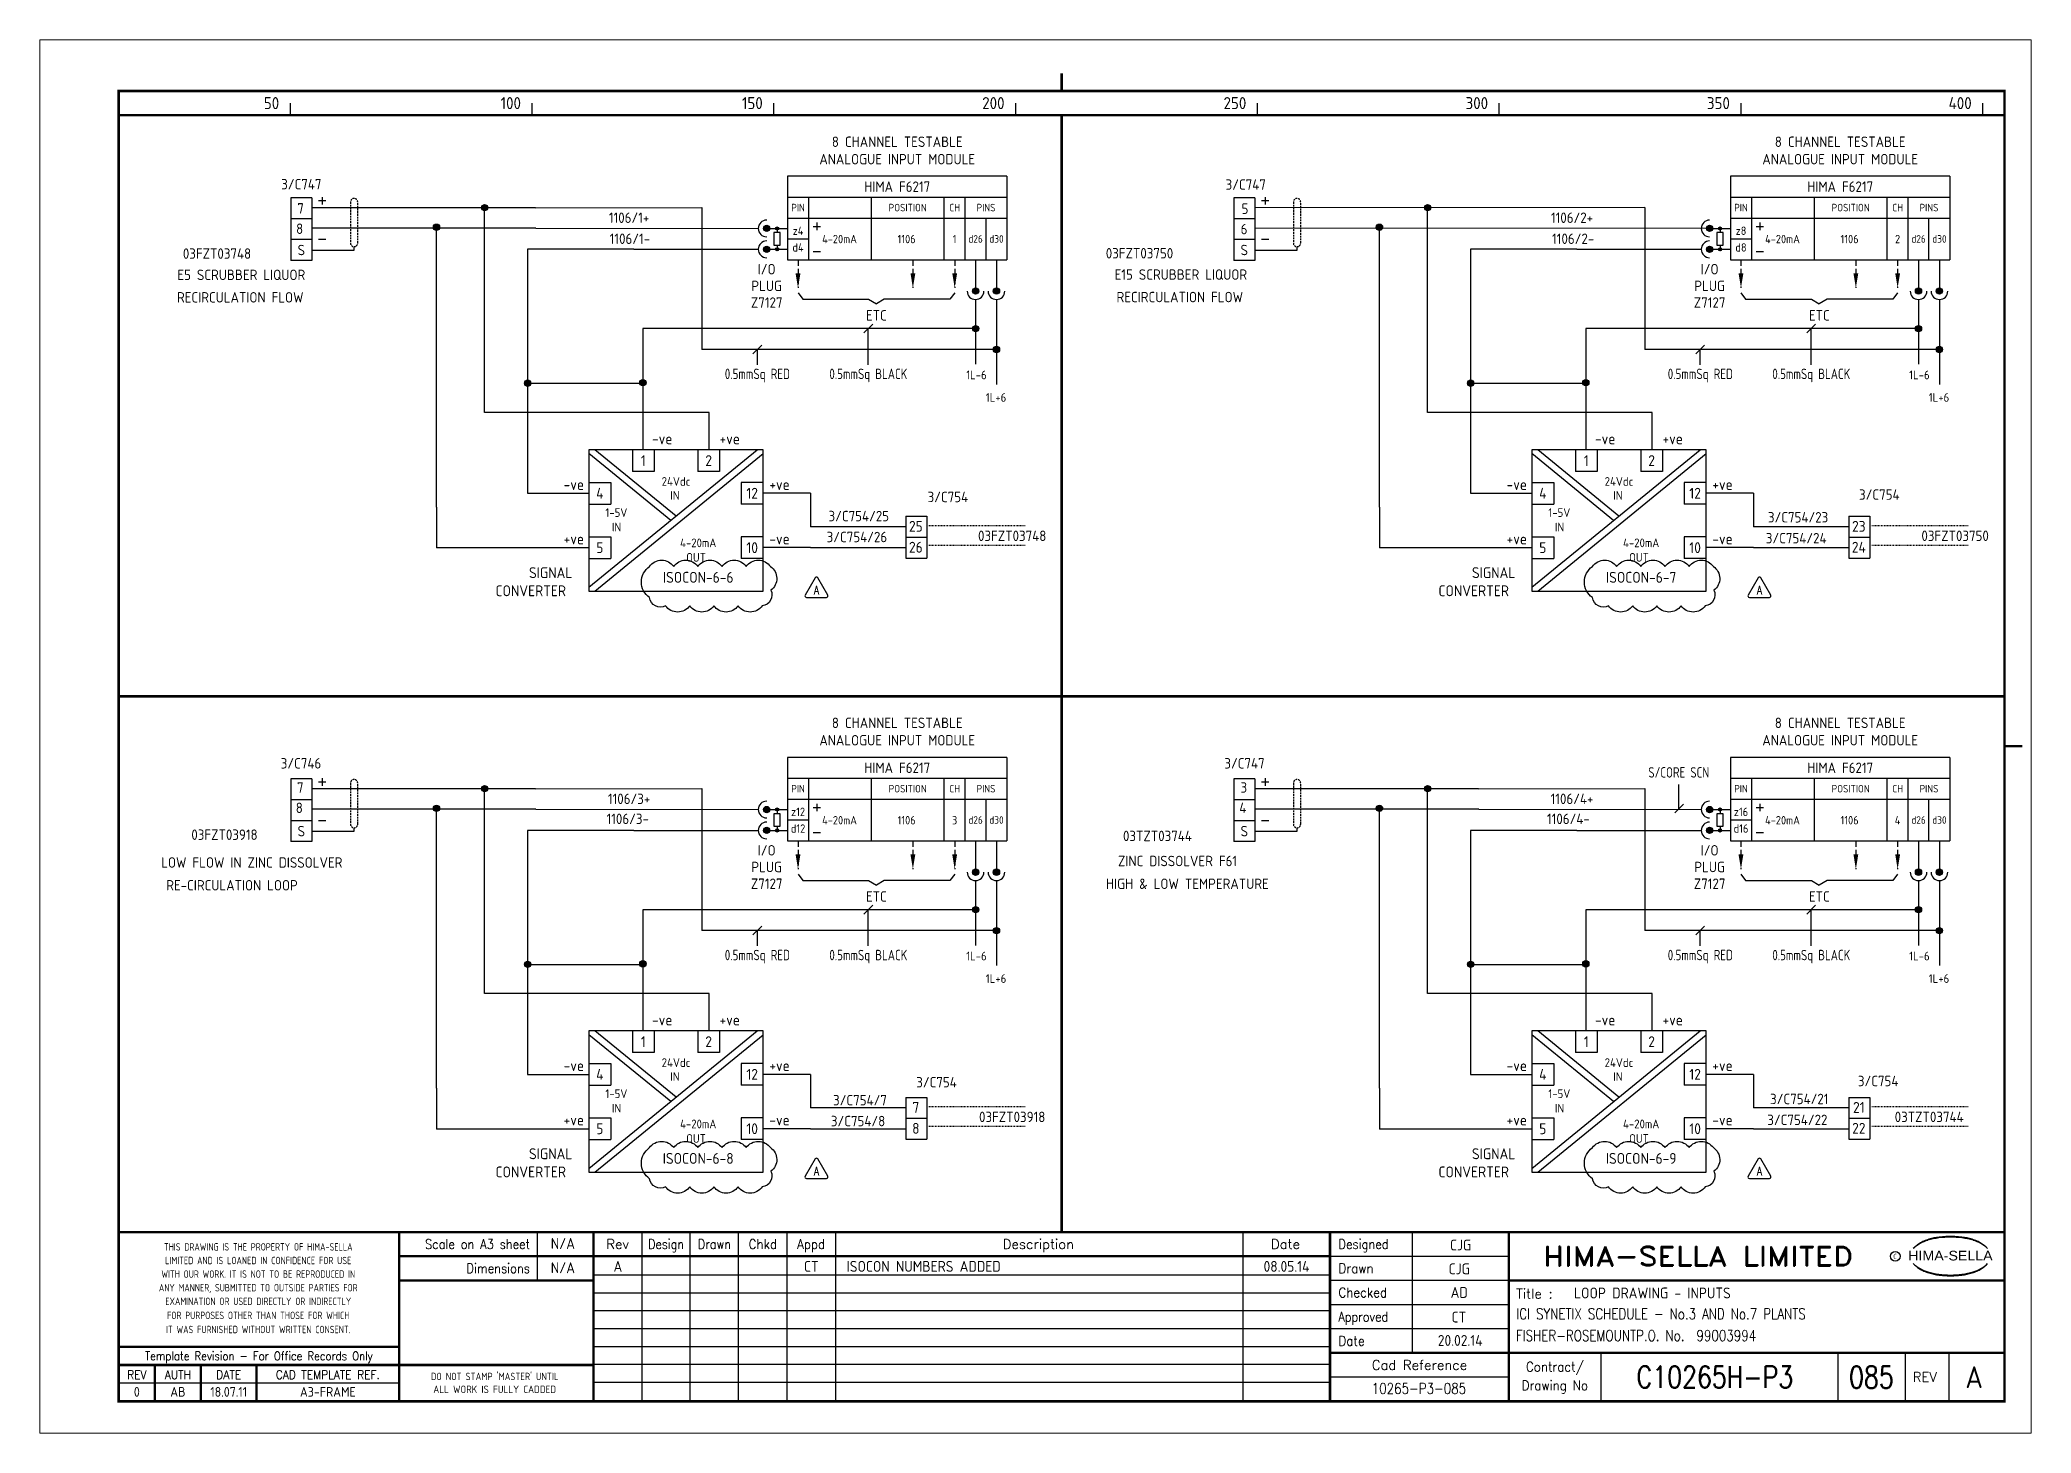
# Paper-space layout 'Layout1' of a CAD drawing. Extents: x 41 to 369, y 29 to 258.
# The model-space entities are those that its viewports show. They can reach past a viewport. Long polylines and large blocks are cut down to what shows.
import ezdxf
from ezdxf.enums import TextEntityAlignment as Align

# ---------------------------------------------------------------- set-up
doc = ezdxf.new("R2010")
doc.units = 0
doc.header["$LTSCALE"] = 0.25
doc.header["$MEASUREMENT"] = 0
doc.linetypes.add('HIDDEN', pattern=[0.375, 0.25, -0.125])
doc.linetypes.add('HIDDEN2', pattern=[4.7625, 3.175, -1.5875])
doc.layers.get('0').update_dxf_attribs({"color": 41, "linetype": 'CONTINUOUS'})
for name, color, linetype in [('00-DRG_FRAME', 12, 'CONTINUOUS'), ('01-DRAW', 7, 'CONTINUOUS'), ('02-TEXT', 2, 'CONTINUOUS'), ('051-TEXT', 2, 'CONTINUOUS'), ('DIM', 3, 'CONTINUOUS')]:
    doc.layers.add(name, color=color, linetype=linetype)
doc.styles.add('ARIAL', font='arial.ttf', dxfattribs={"height": 2.5})
doc.styles.add('ISO', font='iso.shx')
doc.styles.add('ROMAND', font='ROMAND')
doc.styles.add('ROMANS', font='romans.shx', dxfattribs={"width": 0.8})

psp = doc.layouts.get("Layout1")

msp = doc.modelspace()

# ---------------------------------------------------------------- texts
at = {"layer": '00-DRG_FRAME', "style": 'ISO'}
for s, p in [('50', (47.69, 267.75)), ('100', (97.69, 267.75)), ('150', (147.69, 267.75)), ('200', (197.69, 267.75)), ('250', (247.69, 267.75)), ('300', (297.69, 267.75)), ('350', (347.69, 267.75)), ('400', (397.69, 267.75))]:
    msp.add_text(s, height=2.5, dxfattribs=at).set_placement(p, align=Align.RIGHT)
at = {"layer": '00-DRG_FRAME', "color": 3, "style": 'ISO'}
for s, width, p in [('THIS DRAWING IS THE PROPERTY OF HIMA-SELLA', 0.9, (43.36, 32.44)), ("DO NOT STAMP 'MASTER' UNTIL", 0.95, (92.25, 5.79))]:
    msp.add_text(s, height=1.53, dxfattribs=dict(at, width=width)).set_placement(p, align=Align.MIDDLE)
at = {"layer": '00-DRG_FRAME', "color": 4, "style": 'ROMAND', "width": 0.87}
for s, p in [('Scale on A3 sheet', (99.54, 32)), ('Dimensions', (99.54, 27.01))]:
    msp.add_text(s, height=2, dxfattribs=at).set_placement(p, align=Align.RIGHT)
at = {"layer": '00-DRG_FRAME', "color": 4, "style": 'ROMAND'}
for s, p in [('Rev', (117.7, 32)), ('Description', (204.69, 32)), ('Date', (255.79, 32))]:
    msp.add_text(s, height=2, dxfattribs=at).set_placement(p, align=Align.CENTER)
for s, width, p in [('Design', 0.85, (127.7, 32)), ('Drawn', 0.85, (137.7, 32)), ('Chkd', 0.9, (147.7, 32)), ('Appd', 0.9, (157.7, 32))]:
    msp.add_text(s, height=2, dxfattribs=dict(at, width=width)).set_placement(p, align=Align.CENTER)
for s, width, p in [('Designed', 0.87, (266.75, 32)), ('Drawn', 0.9, (266.75, 27)), ('Checked', 0.9, (266.75, 22)), ('Approved', 0.85, (266.75, 17)), ('Date', 0.9, (266.75, 12))]:
    msp.add_text(s, height=2, dxfattribs=dict(at, width=width)).set_placement(p)
at = {"layer": '00-DRG_FRAME', "color": 3, "style": 'ISO'}
for s, width, p in [('LIMITED AND IS LOANED IN CONFIDENCE FOR USE', 0.9, (43.36, 29.62)), ('ANY MANNER, SUBMITTED TO OUTSIDE PARTIES FOR', 0.87, (43.36, 23.99)), ('WITH OUR WORK. IT IS NOT TO BE REPRODUCED IN', 0.87, (43.36, 26.81)), ('EXAMINATION OR USED DIRECTLY OR INDIRECTLY', 0.9, (43.36, 21.18)), ('FOR PURPOSES OTHER THAN THOSE FOR WHICH', 0.9, (43.36, 18.27)), ('IT WAS FURNISHED WITHOUT WRITTEN CONSENT.', 0.9, (43.36, 15.35))]:
    msp.add_text(s, height=1.53, dxfattribs=dict(at, width=width)).set_placement(p, align=Align.MIDDLE_CENTER)
at = {"layer": '00-DRG_FRAME', "style": 'ROMAND', "width": 1.15}
msp.add_text('HIMA-SELLA LIMITED', height=4, dxfattribs=at).set_placement((341.1, 30.5), align=Align.MIDDLE)
at = {"layer": '00-DRG_FRAME', "color": 3, "style": 'ISO', "width": 0.9}
msp.add_text('C', height=1, dxfattribs=at).set_placement((381.84, 30), align=Align.CENTER)
at = {"layer": '00-DRG_FRAME', "style": 'ARIAL', "width": 1.05}
msp.add_text('HIMA-SELLA', height=2, dxfattribs=at).set_placement((393.3, 29.63), align=Align.CENTER)
at = {"layer": '00-DRG_FRAME', "color": 4, "style": 'ROMAND'}
msp.add_text('Title :', height=2, dxfattribs=at).set_placement((303.5, 21.75))
for s, height, width, p in [('Template Revision - For Office Records Only', 1.8, 0.85, (43.5, 9.62)), ('Contract/', 2, 0.9, (311.5, 7.5)), ('REV', 1.8, 0.9, (18.25, 6)), ('AUTH', 1.8, 0.9, (26.75, 6)), ('DATE', 1.8, 0.9, (37.25, 6)), ('CAD TEMPLATE REF.', 1.8, 0.9, (57.75, 6)), ('Drawing No', 2, 0.9, (311.5, 3.5))]:
    msp.add_text(s, height=height, dxfattribs=dict(at, width=width)).set_placement(p, align=Align.MIDDLE)
for s, p in [('Cad Reference', (283.5, 8)), ('REV', (388, 5.5))]:
    msp.add_text(s, height=2, dxfattribs=at).set_placement(p, align=Align.MIDDLE)
at = {"layer": '00-DRG_FRAME', "color": 41, "style": 'ISO'}
for s, p in [('0', (18.25, 1.45)), ('AB', (26.75, 1.45)), ('18.07.11', (37.25, 1.45)), ('A3-FRAME', (57.75, 1.45))]:
    msp.add_text(s, height=2, dxfattribs=at).set_placement(p, align=Align.CENTER)
at = {"layer": '00-DRG_FRAME', "color": 3, "style": 'ISO'}
msp.add_text('ALL WORK IS FULLY CADDED', height=1.53, dxfattribs=at).set_placement((92.25, 2.98), align=Align.MIDDLE_CENTER)
at = {"layer": '01-DRAW', "style": 'ISO'}
for s, height, p in [('8 CHANNEL TESTABLE', 2.16, (175.5, 259.93)), ('8 CHANNEL TESTABLE', 2.16, (370.5, 259.93)), ('ANALOGUE INPUT MODULE', 2.16, (175.5, 256.33)), ('ANALOGUE INPUT MODULE', 2.16, (370.5, 256.33)), ('3/C747', 2.16, (52.27, 251.15)), ('HIMA F6217', 2.16, (175.5, 250.64)), ('3/C747', 2.16, (247.57, 251.07)), ('HIMA F6217', 2.16, (370.5, 250.64)), ('7', 2.16, (52.12, 246.15)), ('PIN', 1.555, (154.98, 246.62)), ('POSITION', 1.555, (177.66, 246.62)), ('CH', 1.555, (187.38, 246.62)), ('PINS', 1.555, (193.86, 246.62)), ('5', 2.16, (247.42, 246.08)), ('PIN', 1.555, (349.98, 246.62)), ('POSITION', 1.555, (372.66, 246.62)), ('CH', 1.555, (382.38, 246.62)), ('PINS', 1.555, (388.86, 246.62)), ('8', 2.16, (51.92, 241.94)), ('1106/1+', 2.16, (120.04, 244.22)), ('z4', 1.728, (154.99, 241.74)), ('6', 2.16, (247.22, 241.87)), ('1106/2+', 2.16, (315.04, 244.22)), ('z8', 1.728, (349.99, 241.74)), ('03FZT03748', 2.16, (34.83, 236.8)), ('S', 2.16, (52.27, 237.54)), ('1106/1-', 2.16, (120.22, 239.87)), ('d4', 1.728, (154.99, 238.29)), ('4-20mA', 1.728, (163.57, 240.02)), ('1106', 1.728, (177.44, 240.02)), ('1', 1.73, (187.37, 240.02)), ('d26', 1.555, (191.7, 240.14)), ('d30', 1.555, (196.02, 240.14)), ('03FZT03750', 2.16, (225.6, 236.87)), ('S', 2.16, (247.27, 237.54)), ('1106/2-', 2.16, (315.28, 239.87)), ('d8', 1.728, (349.99, 238.29)), ('4-20mA', 1.728, (358.57, 240.02)), ('1106', 1.728, (372.44, 240.02)), ('2', 1.73, (382.37, 240.02)), ('d26', 1.555, (386.7, 240.14)), ('d30', 1.555, (391.02, 240.14)), ('I/O', 2.16, (148.5, 233.58)), ('I/O', 2.16, (343.5, 233.58)), ('E5 SCRUBBER LIQUOR', 2.16, (39.86, 232.4)), ('PLUG', 2.16, (148.5, 230.12)), ('E15 SCRUBBER LIQUOR', 2.16, (234.15, 232.46)), ('PLUG', 2.16, (343.5, 230.12)), ('RECIRCULATION FLOW', 2.16, (39.64, 227.75)), ('Z7127', 2.16, (148.5, 226.67)), ('RECIRCULATION FLOW', 2.16, (233.93, 227.81)), ('Z7127', 2.16, (343.5, 226.67)), ('ETC', 2.16, (171.18, 224.02)), ('ETC', 2.16, (366.18, 224.02)), ('3/C754', 2.16, (185.97, 186.46)), ('3/C754', 2.16, (378.59, 186.95)), ('3/C754/25', 2.16, (167.55, 182.51)), ('3/C754/23', 2.16, (361.79, 182.26)), ('4-20mA', 1.8, (134.34, 177.15)), ('3/C754/26', 2.16, (167.16, 178.18)), ('03FZT03748', 2.16, (199.27, 178.43)), ('4-20mA', 1.8, (329.34, 177.15)), ('3/C754/24', 2.16, (361.4, 177.94)), ('03FZT03750', 2.16, (394.27, 178.43)), ('OUT', 1.8, (133.89, 174.15)), ('OUT', 1.8, (328.89, 174.15)), ('ISOCON-6-6', 2.25, (134.34, 169.8)), ('ISOCON-6-7', 2.25, (329.34, 169.8)), ('8 CHANNEL TESTABLE', 2.16, (175.5, 139.74)), ('8 CHANNEL TESTABLE', 2.16, (370.5, 139.74)), ('ANALOGUE INPUT MODULE', 2.16, (175.5, 136.14)), ('ANALOGUE INPUT MODULE', 2.16, (370.5, 136.14)), ('3/C746', 2.16, (52.2, 131.37)), ('HIMA F6217', 2.16, (175.5, 130.45)), ('3/C747', 2.16, (247.32, 131.37)), ('HIMA F6217', 2.16, (370.5, 130.45)), ('7', 2.16, (52.05, 126.38)), ('PIN', 1.555, (154.98, 126.43)), ('POSITION', 1.555, (177.66, 126.43)), ('CH', 1.555, (187.38, 126.43)), ('PINS', 1.555, (193.86, 126.43)), ('3', 2.16, (247.17, 126.38)), ('PIN', 1.555, (349.98, 126.43)), ('POSITION', 1.555, (372.66, 126.43)), ('CH', 1.555, (382.38, 126.43)), ('PINS', 1.555, (388.86, 126.43)), ('8', 2.16, (51.85, 122.17)), ('1106/3+', 2.16, (120.04, 124.03)), ('4', 2.16, (246.97, 122.17)), ('1106/4+', 2.16, (315.04, 124.03)), ('S', 2.16, (52.27, 117.35)), ('1106/3-', 2.16, (119.76, 119.89)), ('d12', 1.728, (154.99, 118.1)), ('z12', 1.728, (154.99, 121.55)), ('4-20mA', 1.728, (163.57, 119.82)), ('1106', 1.728, (177.44, 119.82)), ('3', 1.73, (187.37, 119.82)), ('d26', 1.555, (191.7, 119.95)), ('d30', 1.555, (196.02, 119.95)), ('S', 2.16, (247.27, 117.35)), ('1106/4-', 2.16, (314.29, 119.88)), ('d16', 1.728, (349.99, 118.1)), ('z16', 1.728, (349.99, 121.55)), ('4-20mA', 1.728, (358.57, 119.82)), ('1106', 1.728, (372.44, 119.82)), ('4', 1.73, (382.37, 119.82)), ('d26', 1.555, (386.7, 119.95)), ('d30', 1.555, (391.02, 119.95)), ('03FZT03918', 2.16, (36.38, 116.61)), ('I/O', 2.16, (148.5, 113.38)), ('03TZT03744', 2.16, (229.31, 116.35)), ('I/O', 2.16, (343.5, 113.38)), ('LOW FLOW IN ZINC DISSOLVER', 2.16, (42.03, 110.86)), ('PLUG', 2.16, (148.5, 109.93)), ('ZINC DISSOLVER F61', 2.16, (233.47, 111.17)), ('PLUG', 2.16, (343.5, 109.93)), ('RE-CIRCULATION LOOP', 2.16, (37.93, 106.15)), ('Z7127', 2.16, (148.5, 106.47)), ('HIGH & LOW TEMPERATURE', 2.16, (235.5, 106.46)), ('Z7127', 2.16, (343.5, 106.47)), ('ETC', 2.16, (171.18, 103.83)), ('ETC', 2.16, (366.18, 103.83)), ('3/C754', 2.16, (183.62, 65.41)), ('3/C754', 2.16, (378.35, 65.66)), ('3/C754/7', 2.16, (167.8, 61.7)), ('3/C754/21', 2.16, (362.04, 61.95)), ('4-20mA', 1.8, (134.34, 56.96)), ('3/C754/8', 2.16, (167.4, 57.38)), ('03FZT03918', 2.16, (199.27, 58.24)), ('4-20mA', 1.8, (329.34, 56.96)), ('3/C754/22', 2.16, (361.64, 57.62)), ('03TZT03744', 2.16, (388.9, 58.24)), ('OUT', 1.8, (133.89, 53.96)), ('OUT', 1.8, (328.89, 53.96)), ('ISOCON-6-8', 2.25, (134.34, 49.61)), ('ISOCON-6-9', 2.25, (329.34, 49.61))]:
    msp.add_text(s, height=height, dxfattribs=at).set_placement(p, align=Align.CENTER)
at = {"layer": '01-DRAW', "style": 'ISO', "width": 0.85}
for s, p in [('0.5mmSq RED', (146.57, 211.92)), ('0.5mmSq BLACK', (169.52, 211.92)), ('0.5mmSq RED', (341.57, 211.92)), ('0.5mmSq BLACK', (364.52, 211.92)), ('S/CORE SCN', (337.11, 129.5)), ('0.5mmSq RED', (146.57, 91.72)), ('0.5mmSq BLACK', (169.52, 91.72)), ('0.5mmSq RED', (341.57, 91.72)), ('0.5mmSq BLACK', (364.52, 91.72))]:
    msp.add_text(s, height=2.16, dxfattribs=at).set_placement(p, align=Align.CENTER)
at = {"layer": '01-DRAW', "style": 'ISO'}
for s, height, p in [('1L-6', 1.8, (189.76, 211.88)), ('1L-6', 1.8, (384.76, 211.88)), ('1L+6', 1.8, (193.81, 207.23)), ('1L+6', 1.8, (388.81, 207.23)), ('1-5V', 1.8, (115.15, 183.41)), ('IN', 1.8, (116.5, 180.41)), ('1-5V', 1.8, (310.15, 183.41)), ('IN', 1.8, (311.5, 180.41)), ('SIGNAL', 2.25, (99.35, 170.76)), ('SIGNAL', 2.25, (294.35, 170.76)), ('CONVERTER', 2.25, (92.42, 167.01)), ('CONVERTER', 2.25, (287.42, 167.01)), ('1L-6', 1.8, (189.76, 91.69)), ('1L-6', 1.8, (384.76, 91.69)), ('1L+6', 1.8, (193.81, 87.04)), ('1L+6', 1.8, (388.81, 87.04)), ('1-5V', 1.8, (115.15, 63.22)), ('IN', 1.8, (116.5, 60.22)), ('1-5V', 1.8, (310.15, 63.22)), ('IN', 1.8, (311.5, 60.22)), ('SIGNAL', 2.25, (99.35, 50.57)), ('SIGNAL', 2.25, (294.35, 50.57)), ('CONVERTER', 2.25, (92.42, 46.82)), ('CONVERTER', 2.25, (287.42, 46.82))]:
    msp.add_text(s, height=height, dxfattribs=at).set_placement(p)
for s, p in [('-ve', (129.01, 198.44)), ('+ve', (142.97, 198.44)), ('-ve', (324.01, 198.44)), ('+ve', (337.97, 198.44)), ('-ve', (110.73, 188.99)), ('+ve', (153.27, 188.99)), ('-ve', (305.73, 188.99)), ('+ve', (348.27, 188.99)), ('+ve', (110.73, 177.74)), ('-ve', (153.27, 177.74)), ('+ve', (305.73, 177.74)), ('-ve', (348.27, 177.74)), ('-ve', (129.01, 78.25)), ('+ve', (142.97, 78.25)), ('-ve', (324.01, 78.25)), ('+ve', (337.97, 78.25)), ('-ve', (110.73, 68.8)), ('+ve', (153.27, 68.8)), ('-ve', (305.73, 68.8)), ('+ve', (348.27, 68.8)), ('+ve', (110.73, 57.55)), ('-ve', (153.27, 57.55)), ('+ve', (305.73, 57.55)), ('-ve', (348.27, 57.55))]:
    msp.add_text(s, height=2.25, dxfattribs=at).set_placement(p, align=Align.RIGHT)
for s, height, p in [('1', 2.25, (123, 195.06)), ('2', 2.25, (136.5, 195.06)), ('1', 2.25, (318, 195.06)), ('2', 2.25, (331.5, 195.06)), ('4', 2.25, (114, 188.31)), ('24Vdc', 1.8, (129.75, 190.75)), ('12', 2.25, (145.5, 188.31)), ('4', 2.25, (309, 188.31)), ('24Vdc', 1.8, (324.75, 190.75)), ('12', 2.25, (340.5, 188.31)), ('IN', 1.8, (129.53, 187.87)), ('IN', 1.8, (324.53, 187.87)), ('25', 2.25, (179.35, 181.47)), ('23', 2.25, (374.35, 181.47)), ('5', 2.25, (114, 177.06)), ('10', 2.25, (145.5, 177.06)), ('26', 2.25, (179.35, 177.15)), ('5', 2.25, (309, 177.06)), ('10', 2.25, (340.5, 177.06)), ('24', 2.25, (374.35, 177.15)), ('1', 2.25, (123, 74.87)), ('2', 2.25, (136.5, 74.87)), ('1', 2.25, (318, 74.87)), ('2', 2.25, (331.5, 74.87)), ('24Vdc', 1.8, (129.75, 70.55)), ('24Vdc', 1.8, (324.75, 70.55)), ('4', 2.25, (114, 68.12)), ('IN', 1.8, (129.53, 67.67)), ('12', 2.25, (145.5, 68.12)), ('4', 2.25, (309, 68.12)), ('IN', 1.8, (324.53, 67.67)), ('12', 2.25, (340.5, 68.12)), ('7', 2.25, (179.35, 61.28)), ('21', 2.25, (374.35, 61.28)), ('5', 2.25, (114, 56.87)), ('10', 2.25, (145.5, 56.87)), ('8', 2.25, (179.35, 56.96)), ('5', 2.25, (309, 56.87)), ('10', 2.25, (340.5, 56.87)), ('22', 2.25, (374.35, 56.96))]:
    msp.add_text(s, height=height, dxfattribs=at).set_placement(p, align=Align.MIDDLE)

# ---------------------------------------------------------------- blocks, each defined once
blk = doc.blocks.new('A3-REVA')
at = {"layer": '051-TEXT', "style": 'ISO'}
for tag, p in [('DESIGNED', (292.01, 31.7)), ('A', (117.73, 27.28)), ('DES', (127.73, 27.28)), ('DRN', (137.73, 27.28)), ('CHKD', (147.73, 27.28)), ('APPD', (157.73, 27.28)), ('DATE', (256, 27.28)), ('DRAWN', (291.72, 26.77)), ('CHECKED', (291.72, 21.89)), ('APPD', (291.65, 16.79)), ('DATE', (291.92, 11.96))]:
    blk.add_attdef(tag, text='', height=2.25, dxfattribs=at).set_placement(p, align=Align.CENTER)
blk.add_attdef('DESCRIPTION', (165.03, 27.28), '', height=2.25, dxfattribs=at)
blk = doc.blocks.new('A3-TITLE')
at = {"layer": '051-TEXT', "style": 'ISO'}
blk.add_attdef('TITLE_1', (315.46, 21.78), '', height=2.25, dxfattribs=at)
for tag, p in [('DRGNO', (376.96, 3.24)), ('REV.', (398.2, 3.24))]:
    blk.add_attdef(tag, text='', height=4.5, dxfattribs=at).set_placement(p, align=Align.CENTER)
blk = doc.blocks.new('A3-CONTRACT')
at = {"layer": '051-TEXT', "color": 41, "style": 'ISO'}
for tag, height, p in [('SCALE', 2.25, (106.71, 31.82)), ('DIMS', 2.25, (106.71, 26.8)), ('CONTRACT', 4.5, (344.94, 3.1)), ('CAD-REF', 2.25, (283.73, 1.84))]:
    blk.add_attdef(tag, text='', height=height, dxfattribs=at).set_placement(p, align=Align.CENTER)
for tag, p in [('TITLE_2', (303.86, 17.28)), ('TITLE_3', (303.79, 12.78))]:
    blk.add_attdef(tag, p, '', height=2.25, dxfattribs=at)
blk = doc.blocks.new('DOT')
for radius in [0.75, 0.65, 0.55, 0.45, 0.35, 0.25, 0.15, 0.05]:
    blk.add_circle((0, 0), radius)
blk = doc.blocks.new('TRI-A')
at = {"layer": '01-DRAW'}
blk.add_lwpolyline([(-0.26, 2.55), (-2.34, -1.05, 0.57735), (-2.08, -1.5), (2.08, -1.5, 0.57735), (2.34, -1.05), (0.26, 2.55, 0.57735)], format="xyb", close=True, dxfattribs=at)
at = {"layer": '02-TEXT', "color": 2, "style": 'ROMANS', "width": 0.8}
blk.add_text('A', height=1.8, dxfattribs=at).set_placement((0, 0), align=Align.MIDDLE)

# ---------------------------------------------------------------- linework, layer by layer
at = {"layer": '00-DRG_FRAME'}
for p, q in [((50, 266.5), (50, 269)), ((100, 266.5), (100, 269)), ((150, 266.5), (150, 269)), ((200, 266.5), (200, 269)), ((250, 266.5), (250, 269)), ((300, 266.5), (300, 269)), ((350, 266.5), (350, 269)), ((400, 266.5), (400, 269)), ((101.01, 35.5), (101.01, 25.5)), ((122.7, 35.5), (122.7, 0.5)), ((132.7, 0.5), (132.7, 35.5)), ((142.7, 0.5), (142.7, 35.5)), ((152.7, 35.5), (152.7, 0.5)), ((162.7, 35.5), (162.7, 0.5)), ((247, 35.5), (247, 0.5)), ((282, 35.5), (282, 10.5)), ((265, 30.5), (302, 30.5)), ((265, 26.59), (112.7, 26.59)), ((302, 25.5), (265, 25.5)), ((265, 22.89), (112.7, 22.89)), ((265, 19.19), (112.7, 19.19)), ((265, 20.5), (302, 20.5)), ((265, 15.49), (112.7, 15.49)), ((302, 15.5), (265, 15.5)), ((265, 11.79), (112.7, 11.79)), ((321, 10.5), (321, 0.5)), ((370, 10.5), (370, 0.5)), ((384, 0.5), (384, 10.5)), ((393, 10.5), (393, 0.5)), ((72.5, 4.25), (14.5, 4.25)), ((265, 8.09), (112.7, 8.09)), ((265, 4.39), (112.7, 4.39)), ((302, 5.5), (265, 5.5))]:
    msp.add_line(p, q, dxfattribs=at)
at = {"layer": '00-DRG_FRAME', "const_width": 0.5}
for points in [[(209.5, 271.5), (209.5, 275.18)], [(209.5, 271.5), (209.5, 275.18)], [(14.5, 266.5), (404.5, 266.5)], [(209.5, 35.5), (209.5, 266.5)], [(14.5, 146.31), (404.5, 146.31)], [(404.5, 136), (408.18, 136)], [(404.5, 35.5), (14.5, 35.5)], [(72.5, 0.5), (72.5, 35.5)], [(112.7, 0.5), (112.7, 35.5)], [(265, 35.5), (265, 0.5)], [(302, 0.5), (302, 35.5)], [(265, 30.5), (72.5, 30.5)], [(112.7, 25.5), (72.5, 25.5)], [(404.5, 25.5), (302, 25.5)], [(14.5, 11.75), (72.5, 11.75)], [(14.5, 8), (72.5, 8)], [(22, 0.5), (22, 8)], [(31.5, 0.5), (31.5, 8)], [(43, 0.5), (43, 8)], [(112.7, 8), (72.5, 8)], [(265, 10.5), (404.5, 10.5)]]:
    msp.add_lwpolyline(points, dxfattribs=at)
msp.add_lwpolyline([(14.5, 0.5), (404.5, 0.5), (404.5, 271.5), (14.5, 271.5)], close=True, dxfattribs=at)
at = {"layer": '00-DRG_FRAME', "color": 3}
msp.add_circle((381.88, 30.5), 1, dxfattribs=at)
for centre, radius, start, end in [((390.6, 26.83), 7.24, 106.0532, 133.5024), ((390.11, 28.1), 5.98, 122.244, 131.6154), ((389.75, 28.78), 5.21, 111.8206, 122.8668), ((391.78, 24.7), 9.76, 107.5931, 113.9452), ((393.1, 18.5), 15.94, 89.2698, 106.3911), ((392.1, 23.52), 10.99, 96.0146, 107.3203), ((393.29, 16.31), 18.28, 92.8917, 97.3734), ((393.24, 18.86), 15.73, 89.7805, 93.1738), ((393.36, 18.86), 15.73, 86.8262, 90.2195), ((393.51, 18.5), 15.94, 73.6089, 90.7302), ((393.31, 16.31), 18.28, 82.6266, 87.1083), ((394.51, 23.52), 10.99, 72.6797, 83.9854), ((394.83, 24.7), 9.76, 66.0548, 72.4069), ((396, 26.83), 7.24, 46.4976, 73.9468), ((396.85, 28.78), 5.21, 57.1332, 68.1794), ((396.49, 28.1), 5.98, 48.3846, 57.756), ((390.88, 27.01), 7.3, 130.419, 136.057), ((390.88, 34.04), 7.3, 223.943, 229.581), ((390.6, 34.23), 7.24, 226.4976, 253.9468), ((396, 34.23), 7.24, 286.0532, 313.5024), ((395.73, 27.01), 7.3, 43.943, 49.581), ((395.73, 34.04), 7.3, 310.419, 316.057), ((390.11, 32.96), 5.98, 228.3846, 237.756), ((389.75, 32.28), 5.21, 237.1332, 248.1794), ((391.78, 36.36), 9.76, 246.0548, 252.4069), ((393.1, 42.56), 15.94, 253.6089, 270.7302), ((392.1, 37.54), 10.99, 252.6797, 263.9854), ((393.29, 44.75), 18.28, 262.6266, 267.1083), ((393.24, 42.19), 15.73, 266.8262, 270.2195), ((393.51, 42.56), 15.94, 269.2698, 286.3911), ((393.36, 42.19), 15.73, 269.7805, 273.1738), ((393.31, 44.75), 18.28, 272.8917, 277.3734), ((394.51, 37.54), 10.99, 276.0146, 287.3203), ((394.83, 36.36), 9.76, 287.5931, 293.9452), ((396.85, 32.28), 5.21, 291.8206, 302.8668), ((396.49, 32.96), 5.98, 302.244, 311.6154)]:
    msp.add_arc(centre, radius, start, end, dxfattribs=at)
at = {"layer": '01-DRAW'}
for p, q in [((198.18, 253.88), (152.82, 253.88)), ((152.82, 253.88), (152.82, 236.6)), ((198.18, 253.88), (198.18, 236.6)), ((347.82, 253.88), (347.82, 236.6)), ((393.18, 253.88), (347.82, 253.88)), ((393.18, 253.88), (393.18, 236.6)), ((50.11, 249.42), (50.11, 236.46)), ((54.43, 249.42), (50.11, 249.42)), ((54.43, 249.42), (54.43, 236.46)), ((100.69, 247.37), (54.45, 247.37)), ((57.37, 248.77), (55.81, 248.77)), ((56.59, 249.55), (56.59, 248)), ((90.18, 205.01), (90.18, 247.39)), ((100.69, 247.37), (135.08, 247.4)), ((135.08, 247.4), (135.08, 218.05)), ((152.82, 249.56), (198.18, 249.56)), ((157.14, 249.56), (157.14, 236.6)), ((170.1, 249.56), (170.1, 236.6)), ((185.22, 236.6), (185.22, 249.56)), ((189.54, 236.6), (189.54, 249.56)), ((245.11, 249.42), (245.11, 236.46)), ((249.43, 249.42), (245.11, 249.42)), ((249.43, 249.42), (249.43, 236.46)), ((330.08, 247.4), (249.45, 247.37)), ((252.37, 248.77), (250.81, 248.77)), ((251.59, 249.55), (251.59, 248)), ((285.18, 205.01), (285.18, 247.39)), ((330.08, 247.4), (330.08, 218.05)), ((347.82, 249.56), (393.18, 249.56)), ((352.14, 249.56), (352.14, 236.6)), ((365.1, 249.56), (365.1, 236.6)), ((380.22, 236.6), (380.22, 249.56)), ((384.54, 236.6), (384.54, 249.56)), ((54.43, 245.1), (50.11, 245.1)), ((100.76, 243.16), (54.53, 243.16)), ((80.22, 185.45), (80.22, 243.34)), ((100.76, 243.16), (146.77, 243.08)), ((148.5, 243.08), (152.82, 243.08)), ((150.66, 243.08), (150.66, 242.22)), ((152.82, 245.24), (198.18, 245.24)), ((158.09, 243.51), (159.65, 243.51)), ((158.87, 244.29), (158.87, 242.74)), ((193.86, 236.6), (193.86, 245.24)), ((249.43, 245.1), (245.11, 245.1)), ((343.5, 243.08), (249.53, 243.16)), ((275.22, 185.45), (275.22, 243.34)), ((343.5, 243.08), (347.82, 243.08)), ((345.66, 243.08), (345.66, 242.22)), ((347.82, 245.24), (393.18, 245.24)), ((353.09, 243.51), (354.65, 243.51)), ((353.87, 244.29), (353.87, 242.74)), ((388.86, 236.6), (388.86, 245.24)), ((54.43, 240.78), (50.11, 240.78)), ((54.43, 240.78), (50.11, 240.78)), ((57.37, 240.78), (55.81, 240.78)), ((150.66, 239.63), (150.66, 238.76)), ((152.82, 240.92), (157.14, 240.92)), ((249.43, 240.78), (245.11, 240.78)), ((249.43, 240.78), (245.11, 240.78)), ((252.37, 240.78), (250.81, 240.78)), ((345.66, 239.63), (345.66, 238.76)), ((347.82, 240.92), (352.14, 240.92)), ((54.43, 236.46), (50.11, 236.46)), ((99.06, 238.76), (99.02, 188.31)), ((121.01, 238.76), (99.06, 238.76)), ((121.01, 238.76), (146.77, 238.76)), ((148.5, 238.76), (152.82, 238.76)), ((152.82, 236.6), (198.18, 236.6)), ((158.09, 238.33), (159.65, 238.33)), ((191.7, 236.6), (191.7, 230.12)), ((196.02, 236.6), (196.02, 230.12)), ((249.43, 236.46), (245.11, 236.46)), ((294.06, 238.76), (294.02, 188.31)), ((316.01, 238.76), (294.06, 238.76)), ((316.01, 238.76), (341.77, 238.76)), ((343.5, 238.76), (347.82, 238.76)), ((347.82, 236.6), (393.18, 236.6)), ((353.09, 238.33), (354.65, 238.33)), ((386.7, 236.6), (386.7, 230.12)), ((391.02, 236.6), (391.02, 230.12)), ((154.98, 229.74), (155.95, 228.45)), ((155.95, 228.45), (169.56, 228.45)), ((169.56, 228.45), (171.18, 227.48)), ((172.8, 228.45), (171.18, 227.48)), ((186.41, 228.45), (172.8, 228.45)), ((187.38, 229.74), (186.41, 228.45)), ((191.7, 228.39), (191.7, 214.99)), ((196.02, 228.39), (196.02, 210.83)), ((349.98, 229.74), (350.95, 228.45)), ((350.95, 228.45), (364.56, 228.45)), ((364.56, 228.45), (366.18, 227.48)), ((367.8, 228.45), (366.18, 227.48)), ((381.41, 228.45), (367.8, 228.45)), ((382.38, 229.74), (381.41, 228.45)), ((386.7, 228.39), (386.7, 214.99)), ((391.02, 228.39), (391.02, 210.83)), ((191.7, 222.37), (122.9, 222.37)), ((122.9, 222.37), (122.9, 197.32)), ((386.7, 222.37), (317.9, 222.37)), ((317.9, 222.37), (317.9, 197.32)), ((196.02, 218.05), (135.08, 218.05)), ((391.02, 218.05), (330.08, 218.05)), ((99.03, 211.07), (122.9, 211.07)), ((294.03, 211.07), (317.9, 211.07)), ((136.64, 205.01), (90.14, 205.01)), ((136.64, 197.36), (136.64, 205.01)), ((331.64, 205.01), (285.14, 205.01)), ((331.64, 197.36), (331.64, 205.01)), ((111.75, 168.87), (146.53, 197.31)), ((128.65, 182.69), (111.75, 196.5)), ((129.75, 183.59), (112.97, 197.31)), ((112.97, 168.06), (147.75, 196.5)), ((120.75, 197.31), (120.75, 192.81)), ((125.25, 197.31), (125.25, 192.81)), ((134.25, 197.31), (134.25, 192.81)), ((138.75, 197.31), (138.75, 192.81)), ((306.75, 168.87), (341.53, 197.31)), ((323.65, 182.69), (306.75, 196.5)), ((324.75, 183.59), (307.97, 197.31)), ((307.97, 168.06), (342.75, 196.5)), ((315.75, 197.31), (315.75, 192.81)), ((320.25, 197.31), (320.25, 192.81)), ((329.25, 197.31), (329.25, 192.81)), ((333.75, 197.31), (333.75, 192.81)), ((111.75, 190.56), (116.25, 190.56)), ((147.75, 190.56), (143.25, 190.56)), ((306.75, 190.56), (311.25, 190.56)), ((342.75, 190.56), (338.25, 190.56)), ((80.22, 185.45), (80.22, 176.99)), ((99.02, 188.31), (111.75, 188.31)), ((111.75, 186.06), (116.25, 186.06)), ((147.75, 186.06), (143.25, 186.06)), ((157.56, 188.31), (147.75, 188.31)), ((157.56, 188.31), (157.56, 181.38)), ((275.22, 185.45), (275.22, 176.99)), ((294.02, 188.31), (306.75, 188.31)), ((306.75, 186.06), (311.25, 186.06)), ((342.75, 186.06), (338.25, 186.06)), ((352.56, 188.31), (342.75, 188.31)), ((352.56, 188.31), (352.56, 181.38)), ((177.28, 181.38), (157.56, 181.38)), ((177.28, 183.54), (177.28, 174.9)), ((177.28, 183.54), (181.6, 183.54)), ((177.28, 183.54), (181.6, 183.54)), ((181.6, 183.54), (181.6, 174.9)), ((372.28, 181.38), (352.56, 181.38)), ((372.28, 183.54), (372.28, 174.9)), ((372.28, 183.54), (376.6, 183.54)), ((372.28, 183.54), (376.6, 183.54)), ((376.6, 183.54), (376.6, 174.9)), ((111.75, 179.31), (116.25, 179.31)), ((147.75, 179.31), (143.25, 179.31)), ((177.28, 179.22), (181.6, 179.22)), ((306.75, 179.31), (311.25, 179.31)), ((342.75, 179.31), (338.25, 179.31)), ((372.28, 179.22), (376.6, 179.22)), ((111.72, 176.99), (80.22, 176.99)), ((111.75, 174.81), (116.25, 174.81)), ((147.75, 174.81), (143.25, 174.81)), ((157.56, 177.06), (147.75, 177.06)), ((157.56, 177.06), (177.28, 177.06)), ((177.28, 174.9), (181.6, 174.9)), ((306.72, 176.99), (275.22, 176.99)), ((306.75, 174.81), (311.25, 174.81)), ((342.75, 174.81), (338.25, 174.81)), ((352.56, 177.06), (342.75, 177.06)), ((352.56, 177.06), (372.28, 177.06)), ((372.28, 174.9), (376.6, 174.9)), ((198.18, 133.69), (152.82, 133.69)), ((152.82, 133.69), (152.82, 116.41)), ((198.18, 133.69), (198.18, 116.41)), ((393.18, 133.69), (347.82, 133.69)), ((347.82, 133.69), (347.82, 116.41)), ((393.18, 133.69), (393.18, 116.41)), ((50.11, 129.23), (50.11, 116.27)), ((54.43, 129.23), (50.11, 129.23)), ((54.43, 129.23), (54.43, 116.27)), ((57.37, 128.58), (55.81, 128.58)), ((56.59, 129.36), (56.59, 127.8)), ((152.82, 129.37), (198.18, 129.37)), ((157.14, 129.37), (157.14, 116.41)), ((170.1, 129.37), (170.1, 116.41)), ((185.22, 116.41), (185.22, 129.37)), ((189.54, 116.41), (189.54, 129.37)), ((245.11, 129.23), (245.11, 116.27)), ((249.43, 129.23), (245.11, 129.23)), ((249.43, 129.23), (249.43, 116.27)), ((252.37, 128.58), (250.81, 128.58)), ((251.59, 129.36), (251.59, 127.8)), ((347.82, 129.37), (393.18, 129.37)), ((352.14, 129.37), (352.14, 116.41)), ((365.1, 129.37), (365.1, 116.41)), ((380.22, 116.41), (380.22, 129.37)), ((384.54, 116.41), (384.54, 129.37)), ((54.43, 124.91), (50.11, 124.91)), ((100.69, 127.17), (54.45, 127.17)), ((90.18, 84.82), (90.18, 127.2)), ((100.69, 127.17), (135.08, 127.21)), ((135.08, 127.21), (135.08, 97.86)), ((152.82, 125.05), (198.18, 125.05)), ((158.87, 124.1), (158.87, 122.54)), ((193.86, 116.41), (193.86, 125.05)), ((249.43, 124.91), (245.11, 124.91)), ((295.69, 127.17), (249.45, 127.17)), ((285.18, 84.82), (285.18, 127.2)), ((295.69, 127.17), (330.08, 127.21)), ((330.08, 127.21), (330.08, 97.86)), ((347.82, 125.05), (393.18, 125.05)), ((353.87, 124.1), (353.87, 122.54)), ((388.86, 116.41), (388.86, 125.05)), ((54.43, 120.59), (50.11, 120.59)), ((54.43, 120.59), (50.11, 120.59)), ((100.76, 122.97), (54.53, 122.97)), ((57.37, 120.59), (55.81, 120.59)), ((80.22, 65.25), (80.22, 123.15)), ((100.76, 122.97), (146.77, 122.89)), ((148.5, 122.89), (152.82, 122.89)), ((150.66, 122.89), (150.66, 122.02)), ((150.66, 119.43), (150.66, 118.57)), ((152.82, 120.73), (157.14, 120.73)), ((158.09, 123.32), (159.65, 123.32)), ((249.43, 120.59), (245.11, 120.59)), ((249.43, 120.59), (245.11, 120.59)), ((295.76, 122.97), (249.53, 122.97)), ((252.37, 120.59), (250.81, 120.59)), ((275.22, 65.25), (275.22, 123.15)), ((295.76, 122.97), (341.77, 122.89)), ((343.5, 122.89), (347.82, 122.89)), ((345.66, 122.89), (345.66, 122.02)), ((345.66, 119.43), (345.66, 118.57)), ((347.82, 120.73), (352.14, 120.73)), ((353.09, 123.32), (354.65, 123.32)), ((54.43, 116.27), (50.11, 116.27)), ((99.06, 118.57), (99.02, 68.12)), ((121.01, 118.57), (99.06, 118.57)), ((121.01, 118.57), (146.77, 118.57)), ((148.5, 118.57), (152.82, 118.57)), ((152.82, 116.41), (198.18, 116.41)), ((158.09, 118.14), (159.65, 118.14)), ((191.7, 116.41), (191.7, 109.93)), ((196.02, 116.41), (196.02, 109.93)), ((249.43, 116.27), (245.11, 116.27)), ((294.06, 118.57), (294.02, 68.12)), ((316.01, 118.57), (294.06, 118.57)), ((316.01, 118.57), (341.77, 118.57)), ((343.5, 118.57), (347.82, 118.57)), ((347.82, 116.41), (393.18, 116.41)), ((353.09, 118.14), (354.65, 118.14)), ((386.7, 116.41), (386.7, 109.93)), ((391.02, 116.41), (391.02, 109.93)), ((154.98, 109.55), (155.95, 108.25)), ((155.95, 108.25), (169.56, 108.25)), ((169.56, 108.25), (171.18, 107.28)), ((172.8, 108.25), (171.18, 107.28)), ((186.41, 108.25), (172.8, 108.25)), ((187.38, 109.55), (186.41, 108.25)), ((191.7, 108.2), (191.7, 94.8)), ((196.02, 108.2), (196.02, 90.64)), ((349.98, 109.55), (350.95, 108.25)), ((350.95, 108.25), (364.56, 108.25)), ((364.56, 108.25), (366.18, 107.28)), ((367.8, 108.25), (366.18, 107.28)), ((381.41, 108.25), (367.8, 108.25)), ((382.38, 109.55), (381.41, 108.25)), ((386.7, 108.2), (386.7, 94.8)), ((391.02, 108.2), (391.02, 90.64)), ((191.7, 102.18), (122.9, 102.18)), ((122.9, 102.18), (122.9, 77.13)), ((386.7, 102.18), (317.9, 102.18)), ((317.9, 102.18), (317.9, 77.13)), ((196.02, 97.86), (135.08, 97.86)), ((391.02, 97.86), (330.08, 97.86)), ((99.03, 90.87), (122.9, 90.87)), ((294.03, 90.87), (317.9, 90.87)), ((136.64, 84.82), (90.14, 84.82)), ((136.64, 77.16), (136.64, 84.82)), ((331.64, 84.82), (285.14, 84.82)), ((331.64, 77.16), (331.64, 84.82)), ((111.75, 48.68), (146.53, 77.12)), ((128.65, 62.5), (111.75, 76.31)), ((129.75, 63.4), (112.97, 77.12)), ((112.97, 47.87), (147.75, 76.31)), ((120.75, 77.12), (120.75, 72.62)), ((125.25, 77.12), (125.25, 72.62)), ((134.25, 77.12), (134.25, 72.62)), ((138.75, 77.12), (138.75, 72.62)), ((306.75, 48.68), (341.53, 77.12)), ((323.65, 62.5), (306.75, 76.31)), ((324.75, 63.4), (307.97, 77.12)), ((307.97, 47.87), (342.75, 76.31)), ((315.75, 77.12), (315.75, 72.62)), ((320.25, 77.12), (320.25, 72.62)), ((329.25, 77.12), (329.25, 72.62)), ((333.75, 77.12), (333.75, 72.62)), ((111.75, 70.37), (116.25, 70.37)), ((147.75, 70.37), (143.25, 70.37)), ((306.75, 70.37), (311.25, 70.37)), ((342.75, 70.37), (338.25, 70.37)), ((99.02, 68.12), (111.75, 68.12)), ((157.56, 68.12), (147.75, 68.12)), ((157.56, 68.12), (157.56, 61.19)), ((294.02, 68.12), (306.75, 68.12)), ((352.56, 68.12), (342.75, 68.12)), ((352.56, 68.12), (352.56, 61.19)), ((80.22, 65.25), (80.22, 56.8)), ((111.75, 65.87), (116.25, 65.87)), ((147.75, 65.87), (143.25, 65.87)), ((177.28, 63.35), (177.28, 54.71)), ((177.28, 63.35), (181.6, 63.35)), ((177.28, 63.35), (181.6, 63.35)), ((181.6, 63.35), (181.6, 54.71)), ((275.22, 65.25), (275.22, 56.8)), ((306.75, 65.87), (311.25, 65.87)), ((342.75, 65.87), (338.25, 65.87)), ((372.28, 63.35), (372.28, 54.71)), ((372.28, 63.35), (376.6, 63.35)), ((372.28, 63.35), (376.6, 63.35)), ((376.6, 63.35), (376.6, 54.71)), ((111.75, 59.12), (116.25, 59.12)), ((147.75, 59.12), (143.25, 59.12)), ((177.28, 61.19), (157.56, 61.19)), ((177.28, 59.03), (181.6, 59.03)), ((306.75, 59.12), (311.25, 59.12)), ((342.75, 59.12), (338.25, 59.12)), ((372.28, 61.19), (352.56, 61.19)), ((372.28, 59.03), (376.6, 59.03)), ((111.72, 56.8), (80.22, 56.8)), ((111.75, 54.62), (116.25, 54.62)), ((147.75, 54.62), (143.25, 54.62)), ((157.56, 56.87), (147.75, 56.87)), ((157.56, 56.87), (177.28, 56.87)), ((177.28, 54.71), (181.6, 54.71)), ((306.72, 56.8), (275.22, 56.8)), ((306.75, 54.62), (311.25, 54.62)), ((342.75, 54.62), (338.25, 54.62)), ((352.56, 56.87), (342.75, 56.87)), ((352.56, 56.87), (372.28, 56.87)), ((372.28, 54.71), (376.6, 54.71))]:
    msp.add_line(p, q, dxfattribs=at)
at = {"layer": '01-DRAW', "color": 3}
for p, q in [((63.17, 238.62), (63.17, 239.31)), ((258.17, 238.62), (258.17, 239.31)), ((54.43, 238.62), (63.17, 238.62)), ((249.43, 238.62), (258.17, 238.62)), ((54.43, 118.43), (63.17, 118.43)), ((63.17, 118.43), (63.17, 119.12)), ((249.43, 118.43), (258.17, 118.43)), ((258.17, 118.43), (258.17, 119.12))]:
    msp.add_line(p, q, dxfattribs=at)
at = {"layer": '01-DRAW', "linetype": 'HIDDEN2'}
for p, q in [((154.98, 236.6), (154.98, 230.77)), ((178.74, 236.6), (178.74, 230.77)), ((187.38, 236.6), (187.38, 230.77)), ((349.98, 236.6), (349.98, 230.77)), ((373.74, 236.6), (373.74, 230.77)), ((382.38, 236.6), (382.38, 230.77)), ((154.98, 116.41), (154.98, 110.58)), ((178.74, 116.41), (178.74, 110.58)), ((187.38, 116.41), (187.38, 110.58)), ((349.98, 116.41), (349.98, 110.58)), ((373.74, 116.41), (373.74, 110.58)), ((382.38, 116.41), (382.38, 110.58))]:
    msp.add_line(p, q, dxfattribs=at)
at = {"layer": '01-DRAW', "linetype": 'HIDDEN'}
for p, q in [((182.05, 181.65), (201.98, 181.65)), ((377.05, 181.65), (396.98, 181.65)), ((182.05, 177.6), (201.98, 177.6)), ((377.05, 177.6), (396.98, 177.6)), ((182.05, 61.46), (201.98, 61.46)), ((377.05, 61.46), (396.98, 61.46)), ((182.05, 57.41), (201.98, 57.41)), ((377.05, 57.41), (396.98, 57.41))]:
    msp.add_line(p, q, dxfattribs=at)
at = {"layer": '01-DRAW'}
for points in [[(150.01, 239.63), (151.31, 239.63), (151.31, 242.22), (150.01, 242.22)], [(345.01, 239.63), (346.31, 239.63), (346.31, 242.22), (345.01, 242.22)], [(111.75, 168.06), (147.75, 168.06), (147.75, 197.31), (111.75, 197.31)], [(306.75, 168.06), (342.75, 168.06), (342.75, 197.31), (306.75, 197.31)], [(150.01, 119.43), (151.31, 119.43), (151.31, 122.02), (150.01, 122.02)], [(345.01, 119.43), (346.31, 119.43), (346.31, 122.02), (345.01, 122.02)], [(111.75, 47.87), (147.75, 47.87), (147.75, 77.12), (111.75, 77.12)], [(306.75, 47.87), (342.75, 47.87), (342.75, 77.12), (306.75, 77.12)]]:
    msp.add_lwpolyline(points, close=True, dxfattribs=at)
for points in [[(116.25, 190.56), (116.25, 186.06)], [(125.25, 192.81), (120.75, 192.81)], [(138.75, 192.81), (134.25, 192.81)], [(143.25, 190.56), (143.25, 186.06)], [(311.25, 190.56), (311.25, 186.06)], [(320.25, 192.81), (315.75, 192.81)], [(333.75, 192.81), (329.25, 192.81)], [(338.25, 190.56), (338.25, 186.06)], [(116.25, 179.31), (116.25, 174.81)], [(143.25, 179.31), (143.25, 174.81)], [(311.25, 179.31), (311.25, 174.81)], [(338.25, 179.31), (338.25, 174.81)], [(116.25, 70.37), (116.25, 65.87)], [(125.25, 72.62), (120.75, 72.62)], [(138.75, 72.62), (134.25, 72.62)], [(143.25, 70.37), (143.25, 65.87)], [(311.25, 70.37), (311.25, 65.87)], [(320.25, 72.62), (315.75, 72.62)], [(333.75, 72.62), (329.25, 72.62)], [(338.25, 70.37), (338.25, 65.87)], [(116.25, 59.12), (116.25, 54.62)], [(143.25, 59.12), (143.25, 54.62)], [(311.25, 59.12), (311.25, 54.62)], [(338.25, 59.12), (338.25, 54.62)]]:
    msp.add_lwpolyline(points, dxfattribs=at)
for points in [[(124.27, 173.16, -0.520567), (129.27, 173.16, -0.520567), (134.27, 173.16, -0.520567), (139.27, 173.16, -0.520567), (144.27, 173.16, -0.520567), (149.27, 173.16, -0.520567), (149.37, 168.26, -0.520567), (147.59, 165.04, -0.520567), (142.59, 165.04, -0.520567), (137.59, 165.04, -0.520567), (132.59, 165.04, -0.520567), (127.59, 165.04, -0.520567), (124.27, 166.73, -0.520567)], [(319.27, 173.16, -0.520567), (324.27, 173.16, -0.520567), (329.27, 173.16, -0.520567), (334.27, 173.16, -0.520567), (339.27, 173.16, -0.520567), (344.27, 173.16, -0.520567), (344.37, 168.26, -0.520567), (342.59, 165.04, -0.520567), (337.59, 165.04, -0.520567), (332.59, 165.04, -0.520567), (327.59, 165.04, -0.520567), (322.59, 165.04, -0.520567), (319.27, 166.73, -0.520567)], [(124.27, 52.96, -0.520567), (129.27, 52.96, -0.520567), (134.27, 52.96, -0.520567), (139.27, 52.96, -0.520567), (144.27, 52.96, -0.520567), (149.27, 52.96, -0.520567), (149.37, 48.07, -0.520567), (147.59, 44.85, -0.520567), (142.59, 44.85, -0.520567), (137.59, 44.85, -0.520567), (132.59, 44.85, -0.520567), (127.59, 44.85, -0.520567), (124.27, 46.53, -0.520567)], [(319.27, 52.96, -0.520567), (324.27, 52.96, -0.520567), (329.27, 52.96, -0.520567), (334.27, 52.96, -0.520567), (339.27, 52.96, -0.520567), (344.27, 52.96, -0.520567), (344.37, 48.07, -0.520567), (342.59, 44.85, -0.520567), (337.59, 44.85, -0.520567), (332.59, 44.85, -0.520567), (327.59, 44.85, -0.520567), (322.59, 44.85, -0.520567), (319.27, 46.53, -0.520567)]]:
    msp.add_lwpolyline(points, format="xyb", close=True, dxfattribs=at)
for centre, radius in [((148.5, 243.08), 0.648), ((148.5, 243.08), 0.562), ((148.5, 243.08), 0.475), ((148.5, 243.08), 0.389), ((148.5, 243.08), 0.302), ((148.5, 243.08), 0.216), ((148.5, 243.08), 0.13), ((148.5, 243.08), 0.0432), ((343.5, 243.08), 0.648), ((343.5, 243.08), 0.562), ((343.5, 243.08), 0.475), ((343.5, 243.08), 0.389), ((343.5, 243.08), 0.302), ((343.5, 243.08), 0.216), ((343.5, 243.08), 0.13), ((343.5, 243.08), 0.0432), ((148.5, 238.76), 0.648), ((148.5, 238.76), 0.562), ((148.5, 238.76), 0.475), ((148.5, 238.76), 0.389), ((148.5, 238.76), 0.302), ((148.5, 238.76), 0.216), ((148.5, 238.76), 0.13), ((343.5, 238.76), 0.648), ((343.5, 238.76), 0.562), ((343.5, 238.76), 0.475), ((343.5, 238.76), 0.389), ((343.5, 238.76), 0.302), ((343.5, 238.76), 0.216), ((343.5, 238.76), 0.13), ((148.5, 238.76), 0.0432), ((343.5, 238.76), 0.0432), ((191.7, 230.12), 0.648), ((191.7, 230.12), 0.562), ((196.02, 230.12), 0.648), ((196.02, 230.12), 0.562), ((386.7, 230.12), 0.648), ((386.7, 230.12), 0.562), ((391.02, 230.12), 0.648), ((391.02, 230.12), 0.562), ((191.7, 230.12), 0.475), ((191.7, 230.12), 0.389), ((191.7, 230.12), 0.302), ((191.7, 230.12), 0.216), ((191.7, 230.12), 0.13), ((191.7, 230.12), 0.0432), ((196.02, 230.12), 0.475), ((196.02, 230.12), 0.389), ((196.02, 230.12), 0.302), ((196.02, 230.12), 0.216), ((196.02, 230.12), 0.13), ((196.02, 230.12), 0.0432), ((386.7, 230.12), 0.475), ((386.7, 230.12), 0.389), ((386.7, 230.12), 0.302), ((386.7, 230.12), 0.216), ((386.7, 230.12), 0.13), ((386.7, 230.12), 0.0432), ((391.02, 230.12), 0.475), ((391.02, 230.12), 0.389), ((391.02, 230.12), 0.302), ((391.02, 230.12), 0.216), ((391.02, 230.12), 0.13), ((391.02, 230.12), 0.0432), ((148.5, 122.89), 0.648), ((148.5, 122.89), 0.562), ((148.5, 122.89), 0.475), ((148.5, 122.89), 0.389), ((148.5, 122.89), 0.302), ((148.5, 122.89), 0.216), ((148.5, 122.89), 0.13), ((148.5, 122.89), 0.0432), ((343.5, 122.89), 0.648), ((343.5, 122.89), 0.562), ((343.5, 122.89), 0.475), ((343.5, 122.89), 0.389), ((343.5, 122.89), 0.302), ((343.5, 122.89), 0.216), ((343.5, 122.89), 0.13), ((343.5, 122.89), 0.0432), ((148.5, 118.57), 0.648), ((148.5, 118.57), 0.562), ((148.5, 118.57), 0.475), ((148.5, 118.57), 0.389), ((148.5, 118.57), 0.302), ((148.5, 118.57), 0.216), ((148.5, 118.57), 0.13), ((148.5, 118.57), 0.0432), ((343.5, 118.57), 0.648), ((343.5, 118.57), 0.562), ((343.5, 118.57), 0.475), ((343.5, 118.57), 0.389), ((343.5, 118.57), 0.302), ((343.5, 118.57), 0.216), ((343.5, 118.57), 0.13), ((343.5, 118.57), 0.0432), ((191.7, 109.93), 0.648), ((191.7, 109.93), 0.562), ((191.7, 109.93), 0.475), ((191.7, 109.93), 0.389), ((191.7, 109.93), 0.302), ((191.7, 109.93), 0.216), ((191.7, 109.93), 0.13), ((191.7, 109.93), 0.0432), ((196.02, 109.93), 0.648), ((196.02, 109.93), 0.562), ((196.02, 109.93), 0.475), ((196.02, 109.93), 0.389), ((196.02, 109.93), 0.302), ((196.02, 109.93), 0.216), ((196.02, 109.93), 0.13), ((196.02, 109.93), 0.0432), ((386.7, 109.93), 0.648), ((386.7, 109.93), 0.562), ((386.7, 109.93), 0.475), ((386.7, 109.93), 0.389), ((386.7, 109.93), 0.302), ((386.7, 109.93), 0.216), ((386.7, 109.93), 0.13), ((386.7, 109.93), 0.0432), ((391.02, 109.93), 0.648), ((391.02, 109.93), 0.562), ((391.02, 109.93), 0.475), ((391.02, 109.93), 0.389), ((391.02, 109.93), 0.302), ((391.02, 109.93), 0.216), ((391.02, 109.93), 0.13), ((391.02, 109.93), 0.0432)]:
    msp.add_circle(centre, radius, dxfattribs=at)
for centre, start, end in [((148.5, 243.08), 90, 270), ((343.5, 243.08), 90, 270), ((148.5, 238.76), 90, 270), ((343.5, 238.76), 90, 270), ((191.7, 230.12), 180, 0), ((196.02, 230.12), 180, 0), ((386.7, 230.12), 180, 0), ((391.02, 230.12), 180, 0), ((148.5, 122.89), 90, 270), ((343.5, 122.89), 90, 270), ((148.5, 118.57), 90, 270), ((343.5, 118.57), 90, 270), ((191.7, 109.93), 180, 0), ((196.02, 109.93), 180, 0), ((386.7, 109.93), 180, 0), ((391.02, 109.93), 180, 0)]:
    msp.add_arc(centre, 1.73, start, end, dxfattribs=at)
for points in [[(155.48, 233.79), (154.48, 233.79), (154.98, 230.77)], [(179.24, 233.79), (178.24, 233.79), (178.74, 230.77)], [(187.88, 233.79), (186.88, 233.79), (187.38, 230.77)], [(350.48, 233.79), (349.48, 233.79), (349.98, 230.77)], [(374.24, 233.79), (373.24, 233.79), (373.74, 230.77)], [(382.88, 233.79), (381.88, 233.79), (382.38, 230.77)], [(155.48, 113.6), (154.48, 113.6), (154.98, 110.58)], [(179.24, 113.6), (178.24, 113.6), (178.74, 110.58)], [(187.88, 113.6), (186.88, 113.6), (187.38, 110.58)], [(350.48, 113.6), (349.48, 113.6), (349.98, 110.58)], [(374.24, 113.6), (373.24, 113.6), (373.74, 110.58)], [(382.88, 113.6), (381.88, 113.6), (382.38, 110.58)]]:
    msp.add_solid(points, dxfattribs=at)
at = {"layer": 'DIM'}
for p, q in [((168.62, 221.47), (170.42, 223.27)), ((363.62, 221.47), (365.42, 223.27)), ((145.67, 217.15), (147.47, 218.95)), ((169.52, 214.86), (169.52, 222.37)), ((340.67, 217.15), (342.47, 218.95)), ((364.52, 214.86), (364.52, 222.37)), ((146.57, 214.86), (146.57, 218.05)), ((341.57, 214.86), (341.57, 218.05)), ((337.11, 123.08), (337.11, 128.05)), ((336.27, 122.18), (338.07, 123.98)), ((168.62, 101.28), (170.42, 103.08)), ((363.62, 101.28), (365.42, 103.08)), ((169.52, 94.67), (169.52, 102.18)), ((364.52, 94.67), (364.52, 102.18)), ((145.67, 96.96), (147.47, 98.76)), ((146.57, 94.67), (146.57, 97.86)), ((340.67, 96.96), (342.47, 98.76)), ((341.57, 94.67), (341.57, 97.86))]:
    msp.add_line(p, q, dxfattribs=at)
at = {"layer": 'DIM', "color": 3, "linetype": 'HIDDEN2', "ltscale": 0.3}
for points in [[(63.93, 240.07), (63.93, 248.53, 1), (62.42, 248.53), (62.42, 240.07, 1)], [(258.93, 240.07), (258.93, 248.53, 1), (257.42, 248.53), (257.42, 240.07, 1)], [(63.93, 119.88), (63.93, 128.34, 1), (62.42, 128.34), (62.42, 119.88, 1)], [(258.93, 119.88), (258.93, 128.34, 1), (257.42, 128.34), (257.42, 119.88, 1)]]:
    msp.add_lwpolyline(points, format="xyb", close=True, dxfattribs=at)

# ---------------------------------------------------------------- block references
at = {"layer": '00-DRG_FRAME'}
ref = msp.add_blockref('A3-CONTRACT', (-0.35, 0.19), dxfattribs=at)
ref.add_attrib('TITLE_2', 'ICI SYNETIX SCHEDULE - No.3 AND No.7 PLANTS', (303.51, 17.47), dxfattribs={"layer": '051-TEXT', "height": 2.25, "style": 'ROMANS', "width": 0.8})
ref.add_attrib('TITLE_3', 'FISHER-ROSEMOUNTP.O. No.  99003994', (303.44, 12.97), dxfattribs={"layer": '051-TEXT', "height": 2.25, "style": 'ROMANS', "width": 0.8})
ref.add_attrib('CAD-REF', '10265-P3-085', dxfattribs={"layer": '051-TEXT', "height": 2.25, "style": 'ROMANS', "width": 0.8}).set_placement((283.38, 2.03), align=Align.CENTER)
ref.add_attrib('CONTRACT', 'C10265H-P3', dxfattribs={"layer": '051-TEXT', "height": 4.5, "style": 'ROMANS', "width": 0.8}).set_placement((344.59, 3.3), align=Align.CENTER)
ref.add_attrib('SCALE', 'N/A', dxfattribs={"layer": '051-TEXT', "color": 41, "height": 2.25, "style": 'ISO'}).set_placement((106.36, 32.01), align=Align.CENTER)
ref.add_attrib('DIMS', 'N/A', dxfattribs={"layer": '051-TEXT', "color": 41, "height": 2.25, "style": 'ISO'}).set_placement((106.36, 26.99), align=Align.CENTER)
ref = msp.add_blockref('A3-REVA', (0, 0), dxfattribs=at)
ref.add_attrib('A', 'A', dxfattribs={"layer": '051-TEXT', "height": 2.25, "style": 'ISO'}).set_placement((117.73, 27.28), align=Align.CENTER)
ref.add_attrib('APPD', 'CT', dxfattribs={"layer": '051-TEXT', "height": 2.25, "style": 'ISO'}).set_placement((157.73, 27.28), align=Align.CENTER)
ref.add_attrib('DESCRIPTION', 'ISOCON NUMBERS ADDED', (165.03, 27.28), dxfattribs={"layer": '051-TEXT', "height": 2.25, "style": 'ISO'})
ref.add_attrib('DATE', '08.05.14', dxfattribs={"layer": '051-TEXT', "height": 2.25, "style": 'ISO'}).set_placement((256, 27.28), align=Align.CENTER)
ref.add_attrib('DESIGNED', 'CJG', dxfattribs={"layer": '051-TEXT', "height": 2.25, "style": 'ISO'}).set_placement((292.01, 31.7), align=Align.CENTER)
ref.add_attrib('DRAWN', 'CJG', dxfattribs={"layer": '051-TEXT', "height": 2.25, "style": 'ISO'}).set_placement((291.72, 26.77), align=Align.CENTER)
ref.add_attrib('CHECKED', 'AD', dxfattribs={"layer": '051-TEXT', "height": 2.25, "style": 'ISO'}).set_placement((291.72, 21.89), align=Align.CENTER)
ref.add_attrib('APPD', 'CT', dxfattribs={"layer": '051-TEXT', "height": 2.25, "style": 'ISO'}).set_placement((291.65, 16.79), align=Align.CENTER)
ref.add_attrib('DATE', '20.02.14', dxfattribs={"layer": '051-TEXT', "height": 2.25, "style": 'ISO'}).set_placement((291.92, 11.96), align=Align.CENTER)
ref = msp.add_blockref('A3-TITLE', (0, 0), dxfattribs=at)
ref.add_attrib('TITLE_1', 'LOOP DRAWING - INPUTS', (315.46, 21.78), dxfattribs={"layer": '051-TEXT', "height": 2.25, "style": 'ISO'})
ref.add_attrib('DRGNO', '085', dxfattribs={"layer": '051-TEXT', "height": 4.5, "style": 'ROMANS', "width": 0.8}).set_placement((376.96, 3.24), align=Align.CENTER)
ref.add_attrib('REV.', 'A', dxfattribs={"layer": '051-TEXT', "height": 4.5, "style": 'ISO'}).set_placement((398.2, 3.24), align=Align.CENTER)
at = {"layer": '01-DRAW'}
for p, xscale, yscale, zscale in [((90.18, 247.39), 0.8640000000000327, 0.8640000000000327, 0.8640000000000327), ((285.18, 247.39), 0.8640000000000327, 0.8640000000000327, 0.8640000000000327), ((80.22, 243.34), 0.8640000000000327, 0.8640000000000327, 0.8640000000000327), ((150.66, 243.08), 0.4320000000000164, 0.4320000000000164, 0.4320000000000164), ((275.22, 243.34), 0.8640000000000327, 0.8640000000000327, 0.8640000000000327), ((345.66, 243.08), 0.4320000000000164, 0.4320000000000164, 0.4320000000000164), ((150.66, 238.76), 0.4320000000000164, 0.4320000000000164, 0.4320000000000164), ((345.66, 238.76), 0.4320000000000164, 0.4320000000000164, 0.4320000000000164), ((191.7, 222.37), 0.8639999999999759, 0.8639999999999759, 0.8639999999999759), ((386.7, 222.37), 0.8639999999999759, 0.8639999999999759, 0.8639999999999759), ((196.02, 218.05), 0.8639999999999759, 0.8639999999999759, 0.8639999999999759), ((391.02, 218.05), 0.8639999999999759, 0.8639999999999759, 0.8639999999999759), ((99.09, 211.07), 0.8640000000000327, 0.8640000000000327, 0.8640000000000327), ((122.9, 211.17), 0.8640000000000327, 0.8640000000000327, 0.8640000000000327), ((294.09, 211.07), 0.8640000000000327, 0.8640000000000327, 0.8640000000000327), ((317.9, 211.17), 0.8640000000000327, 0.8640000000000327, 0.8640000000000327), ((90.18, 127.2), 0.8640000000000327, 0.8640000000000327, 0.8640000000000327), ((285.18, 127.2), 0.8640000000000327, 0.8640000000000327, 0.8640000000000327), ((80.22, 123.15), 0.8640000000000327, 0.8640000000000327, 0.8640000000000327), ((275.22, 123.15), 0.8640000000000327, 0.8640000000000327, 0.8640000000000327), ((150.66, 122.89), 0.4320000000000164, 0.4320000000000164, 0.4320000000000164), ((345.66, 122.89), 0.4320000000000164, 0.4320000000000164, 0.4320000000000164), ((150.66, 118.57), 0.4320000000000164, 0.4320000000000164, 0.4320000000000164), ((345.66, 118.57), 0.4320000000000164, 0.4320000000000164, 0.4320000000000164), ((191.7, 102.18), 0.8639999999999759, 0.8639999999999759, 0.8639999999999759), ((386.7, 102.18), 0.8639999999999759, 0.8639999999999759, 0.8639999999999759), ((196.02, 97.86), 0.8639999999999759, 0.8639999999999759, 0.8639999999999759), ((391.02, 97.86), 0.8639999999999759, 0.8639999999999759, 0.8639999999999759), ((99.09, 90.88), 0.8640000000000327, 0.8640000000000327, 0.8640000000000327), ((122.9, 90.98), 0.8640000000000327, 0.8640000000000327, 0.8640000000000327), ((294.09, 90.88), 0.8640000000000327, 0.8640000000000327, 0.8640000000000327), ((317.9, 90.98), 0.8640000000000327, 0.8640000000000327, 0.8640000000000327)]:
    msp.add_blockref('DOT', p, dxfattribs=dict(at, xscale=xscale, yscale=yscale, zscale=zscale))
for p in [(158.8, 168.28), (353.8, 168.28), (158.8, 48.09), (353.8, 48.09)]:
    msp.add_blockref('TRI-A', p, dxfattribs=at)

msp.set_redraw_order([(e.dxf.handle, doc.entitydb.next_handle()) for e in msp.query("TEXT MTEXT ATTDEF DIMENSION ARC_DIMENSION")])  # texts and dimensions are drawn at this point

# ---------------------------------------------------------------- viewports
at = {"layer": '00-DRG_FRAME'}
psp.add_viewport(center=(205.05, 143.5), size=(328.08, 229.5991), view_center_point=(204.09, 138), view_height=288.1871, dxfattribs=at)

doc.saveas('drawing.dxf')
